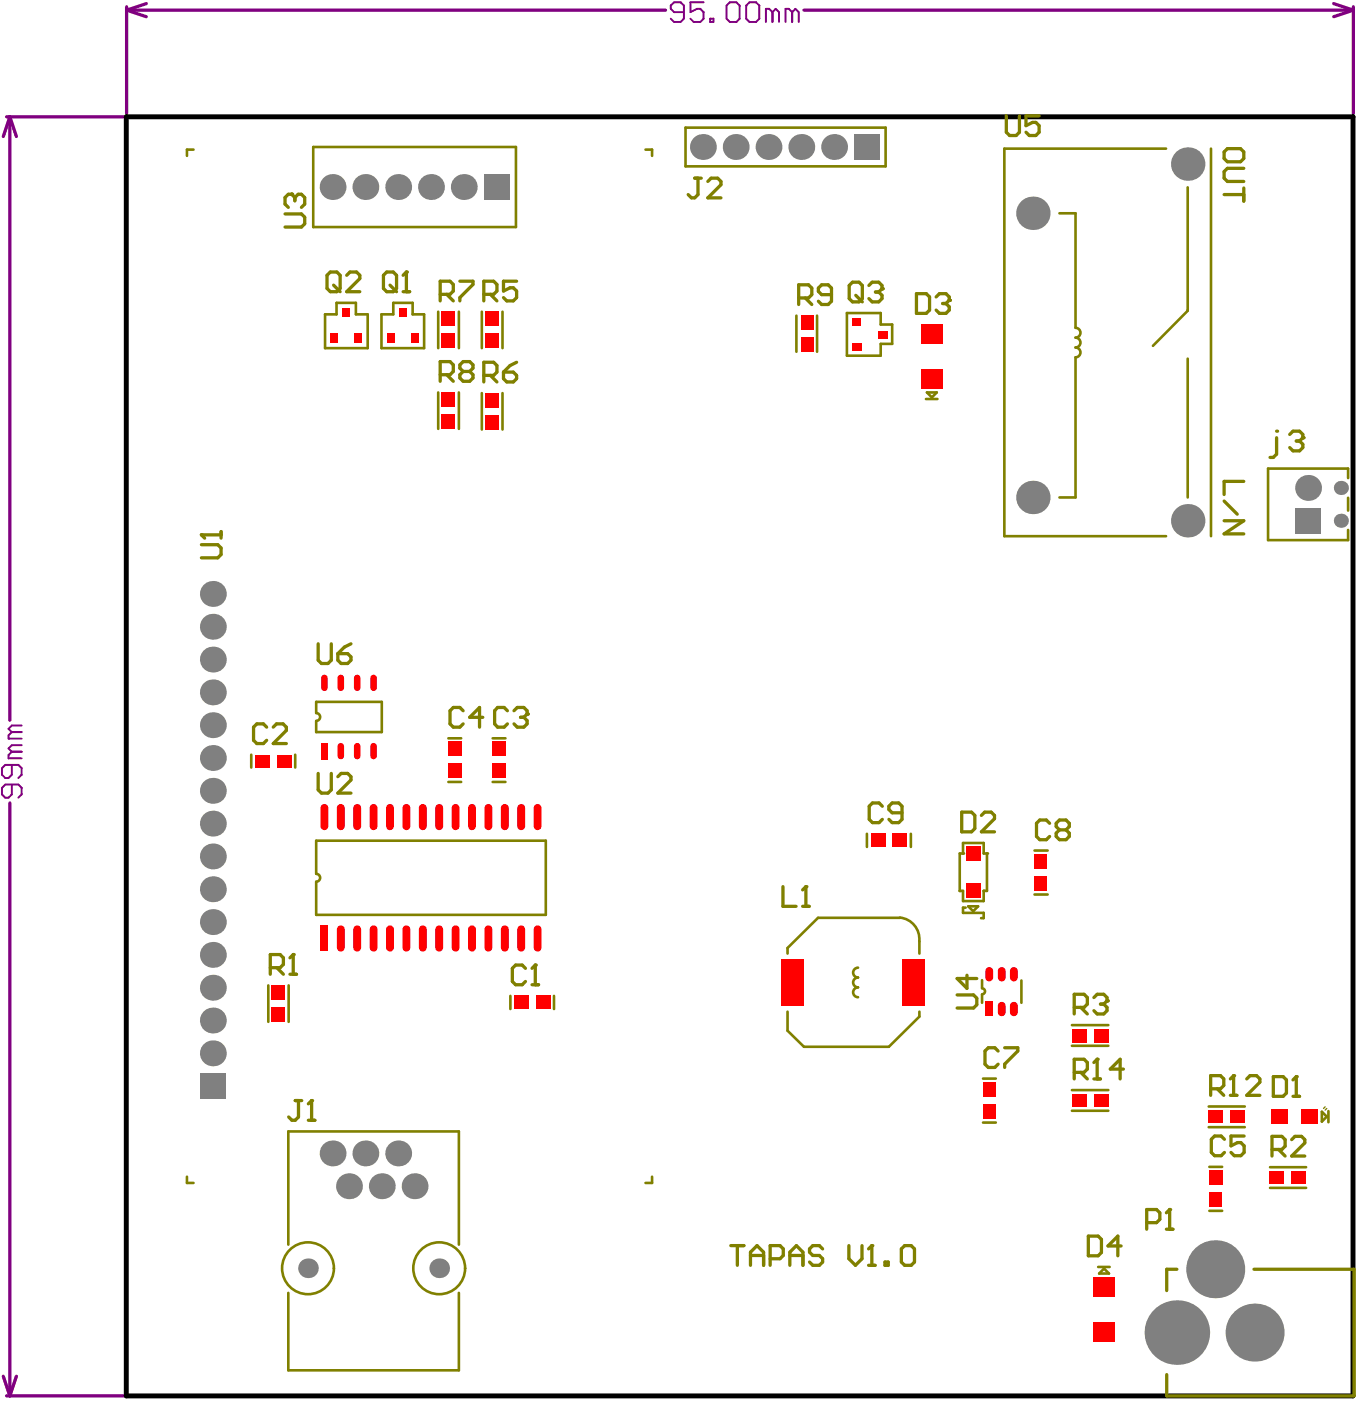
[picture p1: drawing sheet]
<svg xmlns="http://www.w3.org/2000/svg" width="350mm" height="361mm" viewBox="0 0 350 361" stroke-linecap="round" stroke-linejoin="round" font-family="sans-serif">
<g fill="none" stroke="#800080" stroke-width=".85">
<path d="M32.6 1.8v27.4M32.6 2.6l5.1 1.7M32.6 2.6h138.9M37.7 .9l-5.1 1.7M207.1 2.6h141.6M343.6 .9l5.1 1.7M348.7 1.8v27.4M348.7 2.6l-5.1 1.7M1.7 30.1h30.1M2.5 30.1l1.7 5.1M2.5 30.1l-1.7 5.1M2.5 30.1v155.4"/>
<path d="M2.5 206.8v152.8M.8 354.5l1.7 5.1M1.7 359.6h30.1M4.2 354.5l-1.7 5.1"/>
</g>
<g fill="none" stroke="#800080" stroke-width=".51">
<path d="M176.2 3.1h-2.5l-.9-.8v-.9l.9-.8h1.6l.9 .8v3.4l-.9 .9h-1.6l-.9-.9M181.3 .6h-3.4v2.5l1.7-.8h.8l.9 .8v1.7l-.9 .9h-1.7l-.8-.9M183 4.8h.8v.9h-.8zM188 .6h1.7l.9 .8v3.4l-.9 .9h-1.7l-.8-.9v-3.4zM193.1 .6h1.7l.8 .8v3.4l-.8 .9h-1.7l-.9-.9v-3.4zM199 3.1l-.8-.8h-.9v3.4M199 3.1v2.6M199 3.1l.9-.8 .8 .8v2.6M204.1 3.1l-.9-.8h-.8v3.4M204.1 3.1v2.6M204.1 3.1l.8-.8 .9 .8v2.6M3 197v2.6l-.8 .8h-.8l-.9-.8v-1.7l.9-.9h3.3l.9 .9v1.7l-.9 .8"/>
<path d="M3 193.7l-.8 .8v.8h3.4M3 188.6l-.8 .8v.9h3.4M3 193.7h2.6M3 188.6h2.6M5.6 192h-2.6l-.8 .8 .8 .9M5.6 186.9h-2.6l-.8 .8 .8 .9M3 202.1v2.5l-.8 .9h-.8l-.9-.9v-1.6l.9-.9h3.3l.9 .9v1.6l-.9 .9"/>
</g>
<path d="M32.5 30.1h316.1v329.5h-316.1z" fill="none" stroke="#000" stroke-width="1.3"/>
<g fill="none" stroke="#808000" stroke-width=".68">
<path d="M49.9 38.5h-1.7v1.6M166.3 38.5h1.7v1.6M86.7 78v3h-3M91.7 78v3M101.3 81v-3h5v3M226.9 80.6v3M238.6 102.8h2.9M238.8 101.1h2.5l-1.2 1.3zM64.7 194.4v3.3M76.1 194.4v3.3M81.5 180.8v2.9M115.5 190.2h3.3"/>
<path d="M115.5 201.4h3.3M223.3 214.8v3.4M234.7 214.8v3.4M248.8 233.8h-.7v1.4M202.9 244.2v1.4M236.9 242.5v3.1M202.9 260.6v4.9M236.9 260.6v1.3M48.2 303.1v1.6h1.7M168 303.1v1.6h-1.7"/>
</g>
<circle cx="247.3" cy="229.5" r=".34" fill="#808000"/>
<path d="M247.3 229.5h.8v2.6" fill="none" stroke="#808000" stroke-width=".68"/>
<circle cx="248.1" cy="219.9" r=".34" fill="#808000"/>
<path d="M247.3 219.9h.8M252 233.5l-1.3 1.2M253.4 229.5v2.6M253.4 235.2v1.3h-.6M253 256.2v2.1" fill="none" stroke="#808000" stroke-width=".68"/>
<circle cx="253.4" cy="229.5" r=".34" fill="#808000"/>
<path d="M253.4 229.5h.9" fill="none" stroke="#808000" stroke-width=".68"/>
<circle cx="254.3" cy="219.9" r=".34" fill="#808000"/>
<g fill="none" stroke="#808000" stroke-width=".68">
<path d="M80.7 37.9h52.2v20.6h-52.2zM176.6 32.9h51.6v10h-51.6zM300.4 38.3h-41.6v99.8h41.6M312 38.3v99.8M272.9 54.9h4.2v29.5M306 48.3v31.7l-9 9.1M86.7 78h5M83.7 81v8.7h11v-8.7h-3M101.3 81h-3v8.7h11v-8.7h-3M112.9 80.3v9.4M118.2 80.3v9.4M124.1 80.3v9.4"/>
<path d="M129.5 80.3v9.4M205.2 81.3v9.3M210.5 81.3v9.3M226.9 80.6h-8.7v11h8.7v-3h2.9v-5h-2.9M277.1 92v36.1h-4.2M306 92.4v35.7M112.9 101.1v9.4M118.2 101.1v9.4M124.1 101.3v9.3M129.5 101.3v9.3M347.3 123.2v-2.5h-20.6v18.4h20.6v-2.6M347.3 128.2v3.3"/>
<path d="M81.5 180.8h16.9v7.8h-16.9v-2.9M126.9 190.2h3.3M126.9 201.4h3.3M247.3 219.9v9.6M248.1 219.9v-2.7h5.3v2.7h.9v9.6M266.5 219.1h3.4M81.5 225.1v-8.5h59.1v19.1h-59.1v-8.6M231.9 236.4h-21.1l-7.9 7.8M248.1 235.2h5.3M248.1 232.1h5.3M252 233.5h-2.5l1.2 1.2M266.5 230.4h3.4"/>
<path d="M69.1 253.8v9.4M74.4 253.8v9.4M131.5 256.5v3.4M142.7 256.5v3.4M253 252.5v2M263.1 252.6v5.7M236.9 261.9l-7.9 7.7h-21.9l-4.2-4.1M253.3 277.8h3.3M276.2 269.4h9.3M276.2 264.1h9.3M253.3 289.2h3.3M276.2 280.8h9.3"/>
<path d="M276.2 286.1h9.3M311.4 290.4h9.3M311.4 285h9.3M340.5 286.4l1.3 1.2-1.3 1.3zM342.2 286.2v2.9M311.6 311.9h3.3M311.6 300.6h3.3M327.2 306h9.3M327.2 300.7h9.3M74.3 320.6v-29.1h43.9v29.1M74.3 333v20h43.9v-20M282.9 326.4h3"/>
<path d="M284.4 326.8l1.3 1.3h-2.5z"/>
</g>
<path d="M51.9 137.8h5.1M57 136.9v1.7M51.9 140.3h4.2l.9 .9v1.7l-.9 .8h-4.2M303.2 327h-2.6v5.4M323.1 327h25.7v32.6h-48.2v-5.5" fill="none" stroke="#808000" stroke-width=".85"/>
<path d="M341.4 285.1l-.4 .4M341.8 285.5l-.4 .5" fill="none" stroke="#808000" stroke-width=".34"/>
<circle cx="51.9" cy="137.8" r=".42" fill="#808000"/>
<path d="M51.9 137.8l.8 .8M69.6 249.3h2.6l.8-.9v-1.7l-.8-.8h-2.6v5.1M71.3 249.3l1.7 1.7M74.7 251h1.7M75.5 245.9v5.1" fill="none" stroke="#808000" stroke-width=".85"/>
<circle cx="75.5" cy="245.9" r=".42" fill="#808000"/>
<path d="M73.4 55.1h4.3l.8 .9v1.6l-.8 .9h-4.3M75.1 50h-.8l-.9 .9v1.7l.9 .8M68.7 187.3l-.8-.8h-1.7l-.9 .8v3.4l.9 .8h1.7l.8-.8M70.4 187.3l.8-.8h1.7l.9 .8v.9l-3.4 3.3h3.4M75.5 245.9l-.8 .8" fill="none" stroke="#808000" stroke-width=".85"/>
<circle cx="75.1" cy="50" r=".42" fill="#808000"/>
<path d="M75.1 50l.9 .9M76 50.9v.8M76 50.9l.8-.9h.9l.8 .9v1.7l-.8 .8M99.6 70.1h1.7l.9 .8v3.4l-.9 .8h-1.7l-.8-.8v-3.4zM100.5 73.5l1.7 1.6M103.9 75.1h1.6M104.7 70.1v5" fill="none" stroke="#808000" stroke-width=".85"/>
<circle cx="104.7" cy="70.1" r=".42" fill="#808000"/>
<path d="M104.7 70.1l-.8 .8M135.4 249.4l-.9-.8h-1.7l-.8 .8v3.4l.8 .9h1.7l.9-.9M137.1 253.7h1.7M137.9 248.6v5.1" fill="none" stroke="#808000" stroke-width=".85"/>
<circle cx="137.9" cy="248.6" r=".42" fill="#808000"/>
<path d="M130.7 183.1l-.8-.9h-1.7l-.8 .9v3.4l.8 .8h1.7l.8-.8M132.4 183.1l.9-.9h1.7l.8 .9v.8M137.9 248.6l-.8 .8" fill="none" stroke="#808000" stroke-width=".85"/>
<circle cx="135.8" cy="183.9" r=".42" fill="#808000"/>
<g fill="none" stroke="#808000" stroke-width=".85">
<path d="M179 45.9h1.7M179.8 45.9v4.2l-.8 .9h-.9l-.8-.9M182.4 46.7l.8-.8h1.7l.8 .8v.9l-3.3 3.4h3.3M124.6 75.8h2.6l.8-.8v-1.7l-.8-.9h-2.6v5.1M126.3 75.8l1.7 1.7M133.1 72.4h-3.4v2.6l1.7-.9h.8l.9 .9v1.7l-.9 .8h-1.6l-.9-.8M205.8 76.7h2.5l.8-.8v-1.7l-.8-.8h-2.5v5M207.5 76.7l1.6 1.7M214.2 75.9h-2.5l-.9-.8v-.9l.9-.8h1.7l.8 .8v3.4l-.8 .8h-1.7l-.9-.8M236.1 75.7h2.5l.9 .8v3.4l-.9 .8h-2.5zM241.2 76.5l.8-.8h1.7l.9 .8v.8M134.1 184.8h.9"/>
<path d="M135 184.8l.8 .8v.9l-.8 .8h-1.7l-.9-.8M135.8 183.9l-.8 .9"/>
</g>
<circle cx="244.6" cy="77.3" r=".42" fill="#808000"/>
<path d="M259.3 29.8v4.3l.8 .8h1.7l.8-.8v-4.3M267.7 29.8h-3.4v2.6l1.7-.9h.9l.8 .9v1.7l-.8 .8h-1.7l-.9-.8M242.9 78.2h.8M243.7 78.2l.9 .8v.9l-.9 .8h-1.7l-.8-.8M244.6 77.3l-.9 .9M270.4 212.1l-.8-.9h-1.7l-.9 .9v3.4l.9 .8h1.7l.8-.8M272.9 213.8l-.8-.9v-.8l.8-.9h1.7l.9 .9v.8l-.9 .9M272.9 213.8l-.8 .8v.9l.8 .8h1.7l.9-.8v-.9l-.9-.8M272.9 213.8h1.7M295.4 315h2.6l.8-.9v-1.7l-.8-.8h-2.6v5M300.5 316.6h1.7M301.3 311.6v5" fill="none" stroke="#808000" stroke-width=".85"/>
<circle cx="301.3" cy="311.6" r=".42" fill="#808000"/>
<path d="M317.8 277.1v5.1M311.9 280.5h2.5l.9-.9v-1.7l-.9-.8h-2.5v5.1M313.6 280.5l1.7 1.7M315.5 293.5l-.9-.9h-1.7l-.8 .9v3.4l.8 .8h1.7l.9-.8M317 282.2h1.7M320.5 292.6h-3.4v2.6l1.7-.9h.9l.8 .9v1.7l-.8 .8h-1.7l-.9-.8M301.3 311.6l-.8 .8" fill="none" stroke="#808000" stroke-width=".85"/>
<circle cx="317.8" cy="277.1" r=".42" fill="#808000"/>
<path d="M315.4 129.1l3.3 3.4M315.4 134.1h5l-5 3.4h5M320.4 124h-5v3.4M317.8 277.1l-.8 .8M321.2 277.9l.8-.8h1.7l.9 .8v.9l-3.4 3.4h3.4M76.1 283.5h1.6M76.9 283.5v4.2l-.8 .9h-.9l-.8-.9M79.4 288.6h1.7M80.3 283.5v5.1" fill="none" stroke="#808000" stroke-width=".85"/>
<circle cx="80.3" cy="283.5" r=".42" fill="#808000"/>
<path d="M124.6 96.7h2.6l.8-.8v-1.7l-.8-.9h-2.6v5.1M126.3 96.7l1.7 1.7M129.7 95.9h2.5l.9 .8v.8l-.9 .9h-1.6l-.9-.9zM133.1 93.3l-1.7 .9-1.7 1.7M201.7 228.4v5.1h3.4M206.8 233.5h1.7M207.6 228.4v5.1M80.3 283.5l-.9 .9" fill="none" stroke="#808000" stroke-width=".85"/>
<circle cx="207.6" cy="228.4" r=".42" fill="#808000"/>
<g fill="none" stroke="#808000" stroke-width=".85">
<path d="M316.2 38.3h3.4l.8 .8v1.7l-.8 .9h-3.4l-.8-.9v-1.7zM315.4 50.1h5M320.4 48.4v3.4M320.4 43.4h-4.2l-.8 .8v1.7l.8 .8h4.2M85.1 70.1h1.7l.8 .8v3.4l-.8 .8h-1.7l-.8-.8v-3.4zM85.9 73.5l1.7 1.6M89.3 70.9l.9-.8h1.7l.8 .8v.9l-3.4 3.3h3.4M113.4 75.8h2.5l.9-.8v-1.7l-.9-.9h-2.5v5.1M115.1 75.8l1.7 1.7M118.5 72.4h3.4v.9l-3.4 3.4v.8M82 165.8v4.3l.8 .8h1.7l.8-.8v-4.3M87 168.4h2.6l.8 .8v.9l-.8 .8h-1.7l-.9-.8z"/>
<path d="M90.4 165.8l-1.7 .9-1.7 1.7M119.3 183.1l-.8-.9h-1.7l-.9 .9v3.4l.9 .8h1.7l.8-.8M124.4 184.8h-3.4l2.5-2.6v5.1M207.6 228.4l-.8 .8M246.6 256.3h4.2l.9 .8v1.7l-.9 .9h-4.2M249.1 251.2v3.4l-2.5-2.5h5.1M188.3 320.9h3.4M190 320.9v5M193.3 325.9v-3.3l1.7-1.7 1.7 1.7v3.3M193.3 323.4h3.4M198.4 324.2h2.5l.9-.8v-1.7l-.9-.8h-2.5v5M203.5 323.4h3.4"/>
<path d="M203.5 325.9v-3.3l1.7-1.7 1.7 1.7v3.3M211.9 321.7l-.8-.8h-1.7l-.8 .8v.9l.8 .8h1.7l.8 .8v.9l-.8 .8h-1.7l-.8-.8M218.7 320.9v3.3l1.7 1.7 1.7-1.7v-3.3M223.8 325.9h1.7M224.6 320.9v5"/>
</g>
<circle cx="224.6" cy="320.9" r=".42" fill="#808000"/>
<path d="M219.6 72.7h1.7l.9 .8v3.4l-.9 .9h-1.7l-.8-.9v-3.4zM220.5 76.1l1.7 1.7M223.9 73.5l.8-.8h1.7l.8 .8v.9M227.3 207.7l-.8-.9h-1.7l-.9 .9v3.4l.9 .8h1.7l.8-.8M232.4 209.4h-2.6l-.8-.9v-.8l.8-.9h1.7l.9 .9v3.4l-.9 .8h-1.7l-.8-.8M247.8 209.2h2.5l.8 .9v3.3l-.8 .9h-2.5zM252.8 210.1l.9-.9h1.7l.8 .9v.8l-3.4 3.4h3.4M257.1 270.7l-.8-.8h-1.7l-.8 .8v3.4l.8 .9h1.7l.8-.9M258.8 269.9h3.4v.8l-3.4 3.4v.9M224.6 320.9l-.8 .8M228 325.1h.8v.8h-.8zM233.1 320.9h1.7l.8 .8v3.4l-.8 .8h-1.7l-.9-.8v-3.4z" fill="none" stroke="#808000" stroke-width=".85"/>
<circle cx="227.2" cy="74.4" r=".42" fill="#808000"/>
<path d="M225.5 75.2h.9M226.4 75.2l.8 .9v.8l-.8 .9h-1.7l-.8-.9M227.2 74.4l-.8 .8M328 277.3h2.6l.8 .9v3.4l-.8 .8h-2.6zM334 277.3v5.1M327.7 296.1h2.5l.9-.8v-1.7l-.9-.9h-2.5v5.1M329.4 296.1l1.7 1.7M332.8 293.6l.8-.9h1.7l.9 .9v.8l-3.4 3.4h3.4M333.1 282.4h1.7M280.4 318.4h2.5l.9 .9v3.3l-.9 .9h-2.5zM288.8 321h-3.3l2.5-2.6v5.1" fill="none" stroke="#808000" stroke-width=".85"/>
<circle cx="334" cy="277.3" r=".42" fill="#808000"/>
<path d="M276.7 276.2h2.6l.8-.8v-1.7l-.8-.8h-2.6v5M278.4 276.2l1.7 1.7M281.8 277.9h1.7M282.7 272.9v5M334 277.3l-.9 .9" fill="none" stroke="#808000" stroke-width=".85"/>
<circle cx="282.7" cy="272.9" r=".42" fill="#808000"/>
<path d="M328.9 112.8v4.2l-.9 .8h-.8M282.7 272.9l-.9 .8M289.4 275.4h-3.4l2.6-2.5v5" fill="none" stroke="#808000" stroke-width=".85"/>
<circle cx="328.9" cy="111.1" r=".42" fill="#808000"/>
<path d="M332.3 111.9l.8-.8h1.7l.8 .8v.9" fill="none" stroke="#808000" stroke-width=".85"/>
<circle cx="335.6" cy="112.8" r=".42" fill="#808000"/>
<g fill="none" stroke="#808000" stroke-width=".85">
<path d="M113.4 96.5h2.5l.9-.8v-1.7l-.9-.9h-2.5v5.1M115.1 96.5l1.7 1.7M119.3 95.7l-.8-.9v-.8l.8-.9h1.7l.9 .9v.8l-.9 .9M119.3 95.7l-.8 .8v.9l.8 .8h1.7l.9-.8v-.9l-.9-.8M119.3 95.7h1.7M334 113.6h.8M334.8 113.6l.8 .8v.9l-.8 .8h-1.7l-.8-.8M335.6 112.8l-.8 .8M82 199.2v4.3l.8 .8h1.7l.8-.8v-4.3M87 200.1l.9-.9h1.7l.8 .9v.8l-3.4 3.4h3.4M276.7 259.5h2.6l.8-.8v-1.7l-.8-.9h-2.6v5.1M278.4 259.5l1.7 1.7"/>
<path d="M281.8 257l.9-.9h1.7l.8 .9v.8"/>
</g>
<circle cx="285.2" cy="257.8" r=".42" fill="#808000"/>
<path d="M283.5 258.7h.9M284.4 258.7l.8 .8v.8l-.8 .9h-1.7l-.9-.9M285.2 257.8l-.8 .9" fill="none" stroke="#808000" stroke-width=".85"/>
<g fill="none" stroke="#808000" stroke-width=".68">
<path d="M277.1 84.4a1.27 1.27 0 0 1 1.3 1.3 1.27 1.27 0 0 1-1.3 1.3 1.27 1.27 0 0 1 1.3 1.2 1.27 1.27 0 0 1-1.3 1.3 1.27 1.27 0 0 1 1.3 1.3 1.27 1.27 0 0 1-1.3 1.2M81.5 183.7a1.01 1.01 0 0 1 1 1 1.01 1.01 0 0 1-1 1M81.5 225.1a1.01 1.01 0 0 1 1 1 1.01 1.01 0 0 1-1 1M231.8 236.4a5.6 5.6 0 0 1 5 6.1M221.1 249.3a1.27 1.27 0 0 0-1.3 1.2 1.27 1.27 0 0 0 1.3 1.3 1.27 1.27 0 0 0-1.3 1.3 1.27 1.27 0 0 0 1.3 1.2 1.27 1.27 0 0 0-1.3 1.3 1.27 1.27 0 0 0 1.3 1.3M253 254.6a.76 .76 0 0 1 .8 .8 .76 .76 0 0 1-.8 .7"/>
<circle cx="79.3" cy="326.7" r="6.7"/>
<circle cx="113.1" cy="326.7" r="6.7"/>
</g>
<g fill="#808080">
<circle cx="345.5" cy="134.1" r="1.82"/>
<circle cx="54.8" cy="262.9" r="3.3"/>
<circle cx="54.8" cy="271.3" r="3.3"/>
<circle cx="54.8" cy="237.5" r="3.3"/>
<circle cx="54.8" cy="246" r="3.3"/>
<circle cx="54.8" cy="212.2" r="3.3"/>
<circle cx="54.8" cy="220.6" r="3.3"/>
<circle cx="54.8" cy="186.8" r="3.3"/>
<circle cx="54.8" cy="195.3" r="3.3"/>
<circle cx="54.8" cy="153" r="3.3"/>
<circle cx="54.8" cy="161.4" r="3.3"/>
<circle cx="54.8" cy="169.9" r="3.3"/>
<circle cx="79.3" cy="326.7" r="2.54"/>
<circle cx="85.7" cy="297.1" r="3.3"/>
<circle cx="85.7" cy="48.2" r="3.3"/>
<circle cx="106.8" cy="305.6" r="3.3"/>
<circle cx="102.6" cy="297.1" r="3.3"/>
<circle cx="98.4" cy="305.6" r="3.3"/>
<circle cx="102.6" cy="48.2" r="3.3"/>
<circle cx="111" cy="48.2" r="3.3"/>
<circle cx="266.1" cy="128.1" r="4.3"/>
<circle cx="266.1" cy="54.9" r="4.3"/>
<circle cx="345.5" cy="125.7" r="1.82"/>
<circle cx="54.8" cy="229.1" r="3.3"/>
<circle cx="54.8" cy="254.4" r="3.3"/>
<circle cx="54.8" cy="178.4" r="3.3"/>
<circle cx="54.8" cy="203.7" r="3.3"/>
<circle cx="189.5" cy="37.9" r="3.3"/>
<circle cx="181.1" cy="37.9" r="3.3"/>
<circle cx="214.9" cy="37.9" r="3.3"/>
<circle cx="206.4" cy="37.9" r="3.3"/>
<circle cx="323.2" cy="343.3" r="7.5"/>
<circle cx="113.2" cy="326.7" r="2.54"/>
<circle cx="94.1" cy="297.1" r="3.3"/>
<circle cx="89.9" cy="305.6" r="3.3"/>
<circle cx="94.1" cy="48.2" r="3.3"/>
<circle cx="119.5" cy="48.2" r="3.3"/>
<circle cx="313.1" cy="327" r="7.5"/>
<circle cx="306" cy="134.1" r="4.3"/>
<circle cx="337" cy="125.7" r="3.3"/>
<circle cx="198" cy="37.9" r="3.3"/>
<circle cx="303.2" cy="343.3" r="8.3"/>
<circle cx="306" cy="42.3" r="4.3"/>
</g>
<g fill="#808080">
<path d="M51.5 276.5h6.6v6.6h-6.6z" fill-rule="evenodd"/>
<path d="M124.6 44.9h6.6v6.6h-6.6z" fill-rule="evenodd"/>
<path d="M333.7 130.8h6.6v6.6h-6.6z" fill-rule="evenodd"/>
<path d="M220 34.6h6.6v6.6h-6.6z" fill-rule="evenodd"/>
</g>
<path d="M70.1 253.8h3.3v3.8h-3.3z" fill-rule="evenodd" fill="#f00"/>
<path d="M83.6 174.6v2.6M92 174.6v2.6" fill="none" stroke="#f00" stroke-width="1.7"/>
<g fill="#f00">
<path d="M91.3 86h2v2.3h-2z" fill-rule="evenodd"/>
<path d="M88.2 79.3h2v2.3h-2z" fill-rule="evenodd"/>
</g>
<path d="M96.2 174.6v2.6" fill="none" stroke="#f00" stroke-width="1.7"/>
<g fill="#f00">
<path d="M102.8 79.3h2v2.3h-2z" fill-rule="evenodd"/>
<path d="M219.5 88.2h2.4v2.1h-2.4z" fill-rule="evenodd"/>
<path d="M224.4 214.8h3.7v3.4h-3.7z" fill-rule="evenodd"/>
<path d="M226.2 85.2h2.4v1.9h-2.4z" fill-rule="evenodd"/>
<path d="M230 214.8h3.7v3.4h-3.7z" fill-rule="evenodd"/>
</g>
<path d="M254.9 250.1v1.7M258.1 250.1v1.7M261.2 250.1v1.7" fill="none" stroke="#f00" stroke-width="2"/>
<g fill="#f00">
<path d="M311.5 301.6h3.4v3.6h-3.4z" fill-rule="evenodd"/>
<path d="M332.8 301.6h3.7v3.3h-3.7z" fill-rule="evenodd"/>
<path d="M70.1 259.5h3.3v3.7h-3.3z" fill-rule="evenodd"/>
<path d="M82.6 238.5h2v6.5h-2z" fill-rule="evenodd"/>
</g>
<path d="M83.6 208.1v4.7" fill="none" stroke="#f00" stroke-width="2"/>
<path d="M82.7 191.4h1.7v4.2h-1.7z" fill-rule="evenodd" fill="#f00"/>
<path d="M92 208.1v4.7M96.2 208.1v4.7M104.7 208.1v4.7M117.4 208.1v4.7M92 239.4v4.7M96.2 239.4v4.7M104.7 239.4v4.7M117.4 239.4v4.7" fill="none" stroke="#f00" stroke-width="2"/>
<path d="M92 192.2v2.6M96.2 192.2v2.6" fill="none" stroke="#f00" stroke-width="1.7"/>
<g fill="#f00">
<path d="M115.4 196.8h3.4v3.6h-3.4z" fill-rule="evenodd"/>
<path d="M115.4 191.1h3.4v3.7h-3.4z" fill-rule="evenodd"/>
</g>
<path d="M125.8 208.1v4.7M130.1 208.1v4.7M138.5 208.1v4.7M125.8 239.4v4.7M130.1 239.4v4.7M138.5 239.4v4.7" fill="none" stroke="#f00" stroke-width="2"/>
<g fill="#f00">
<path d="M219.6 81.9h2.3v2h-2.3z" fill-rule="evenodd"/>
<path d="M253.8 258.1h2.1v3.6h-2.1z" fill-rule="evenodd"/>
</g>
<path d="M258.1 259.1v1.7M261.2 259.1v1.7" fill="none" stroke="#f00" stroke-width="2"/>
<g fill="#f00">
<path d="M311.3 286h3.6v3.3h-3.6z" fill-rule="evenodd"/>
<path d="M311.5 307.3h3.3v3.6h-3.3z" fill-rule="evenodd"/>
<path d="M71.5 194.5h3.6v3.3h-3.6z" fill-rule="evenodd"/>
<path d="M65.8 194.5h3.7v3.3h-3.7z" fill-rule="evenodd"/>
</g>
<path d="M87.8 174.6v2.6" fill="none" stroke="#f00" stroke-width="1.7"/>
<g fill="#f00">
<path d="M85.2 86h1.9v2.3h-1.9z" fill-rule="evenodd"/>
<path d="M113.8 106.8h3.4v3.7h-3.4z" fill-rule="evenodd"/>
<path d="M113.8 86h3.4v3.7h-3.4z" fill-rule="evenodd"/>
<path d="M106.1 86h1.9v2.3h-1.9z" fill-rule="evenodd"/>
<path d="M99.6 86h2.1v2.3h-2.1z" fill-rule="evenodd"/>
<path d="M125.1 106.9h3.4v3.7h-3.4z" fill-rule="evenodd"/>
<path d="M125.1 86h3.4v3.7h-3.4z" fill-rule="evenodd"/>
<path d="M248.9 227.6h3.7v3.7h-3.7z" fill-rule="evenodd"/>
<path d="M266.5 220.1h3.3v3.7h-3.3z" fill-rule="evenodd"/>
<path d="M281.8 281.9h3.7v3.3h-3.7z" fill-rule="evenodd"/>
<path d="M327.1 301.6h3.6v3.3h-3.6z" fill-rule="evenodd"/>
</g>
<path d="M87.8 208.1v4.7M100.5 208.1v4.7M108.9 208.1v4.7M113.2 208.1v4.7M87.8 239.4v4.7M100.5 239.4v4.7M108.9 239.4v4.7M113.2 239.4v4.7" fill="none" stroke="#f00" stroke-width="2"/>
<path d="M87.8 192.2v2.6" fill="none" stroke="#f00" stroke-width="1.7"/>
<g fill="#f00">
<path d="M113.8 101.1h3.4v3.7h-3.4z" fill-rule="evenodd"/>
<path d="M113.8 80.3h3.4v3.7h-3.4z" fill-rule="evenodd"/>
</g>
<path d="M121.6 208.1v4.7M134.3 208.1v4.7M121.6 239.4v4.7M134.3 239.4v4.7" fill="none" stroke="#f00" stroke-width="2"/>
<g fill="#f00">
<path d="M126.9 191.1h3.4v3.7h-3.4z" fill-rule="evenodd"/>
<path d="M126.9 196.8h3.4v3.6h-3.4z" fill-rule="evenodd"/>
<path d="M125.1 101.3h3.4v3.7h-3.4z" fill-rule="evenodd"/>
<path d="M125.1 80.3h3.4v3.7h-3.4z" fill-rule="evenodd"/>
<path d="M206.3 81.3h3.3v3.6h-3.3z" fill-rule="evenodd"/>
<path d="M206.3 87h3.3v3.6h-3.3z" fill-rule="evenodd"/>
<path d="M248.9 218h3.6v3.6h-3.6z" fill-rule="evenodd"/>
<path d="M237.3 95.1h5.6v5.1h-5.6z" fill-rule="evenodd"/>
<path d="M237.3 83.6h5.6v5.1h-5.6z" fill-rule="evenodd"/>
<path d="M281.7 340.6h5.5v5h-5.5z" fill-rule="evenodd"/>
<path d="M281.7 329.1h5.5v5h-5.5z" fill-rule="evenodd"/>
<path d="M281.8 265.1h3.7v3.4h-3.7z" fill-rule="evenodd"/>
<path d="M327.5 285.9h4.2v3.6h-4.2z" fill-rule="evenodd"/>
<path d="M317 286h3.6v3.3h-3.6z" fill-rule="evenodd"/>
<path d="M335.4 285.9h4.1v3.6h-4.1z" fill-rule="evenodd"/>
<path d="M138.1 256.5h3.7v3.4h-3.7z" fill-rule="evenodd"/>
<path d="M132.4 256.5h3.7v3.4h-3.7z" fill-rule="evenodd"/>
<path d="M201.2 247.1h5.9v11.9h-5.9z" fill-rule="evenodd"/>
<path d="M232.5 247.1h5.9v11.9h-5.9z" fill-rule="evenodd"/>
<path d="M266.5 225.8h3.3v3.7h-3.3z" fill-rule="evenodd"/>
<path d="M276.2 281.9h3.7v3.3h-3.7z" fill-rule="evenodd"/>
<path d="M253.2 284.5h3.3v3.7h-3.3z" fill-rule="evenodd"/>
<path d="M253.2 278.9h3.3v3.6h-3.3z" fill-rule="evenodd"/>
<path d="M276.2 265.1h3.7v3.4h-3.7z" fill-rule="evenodd"/>
</g>
</svg>
